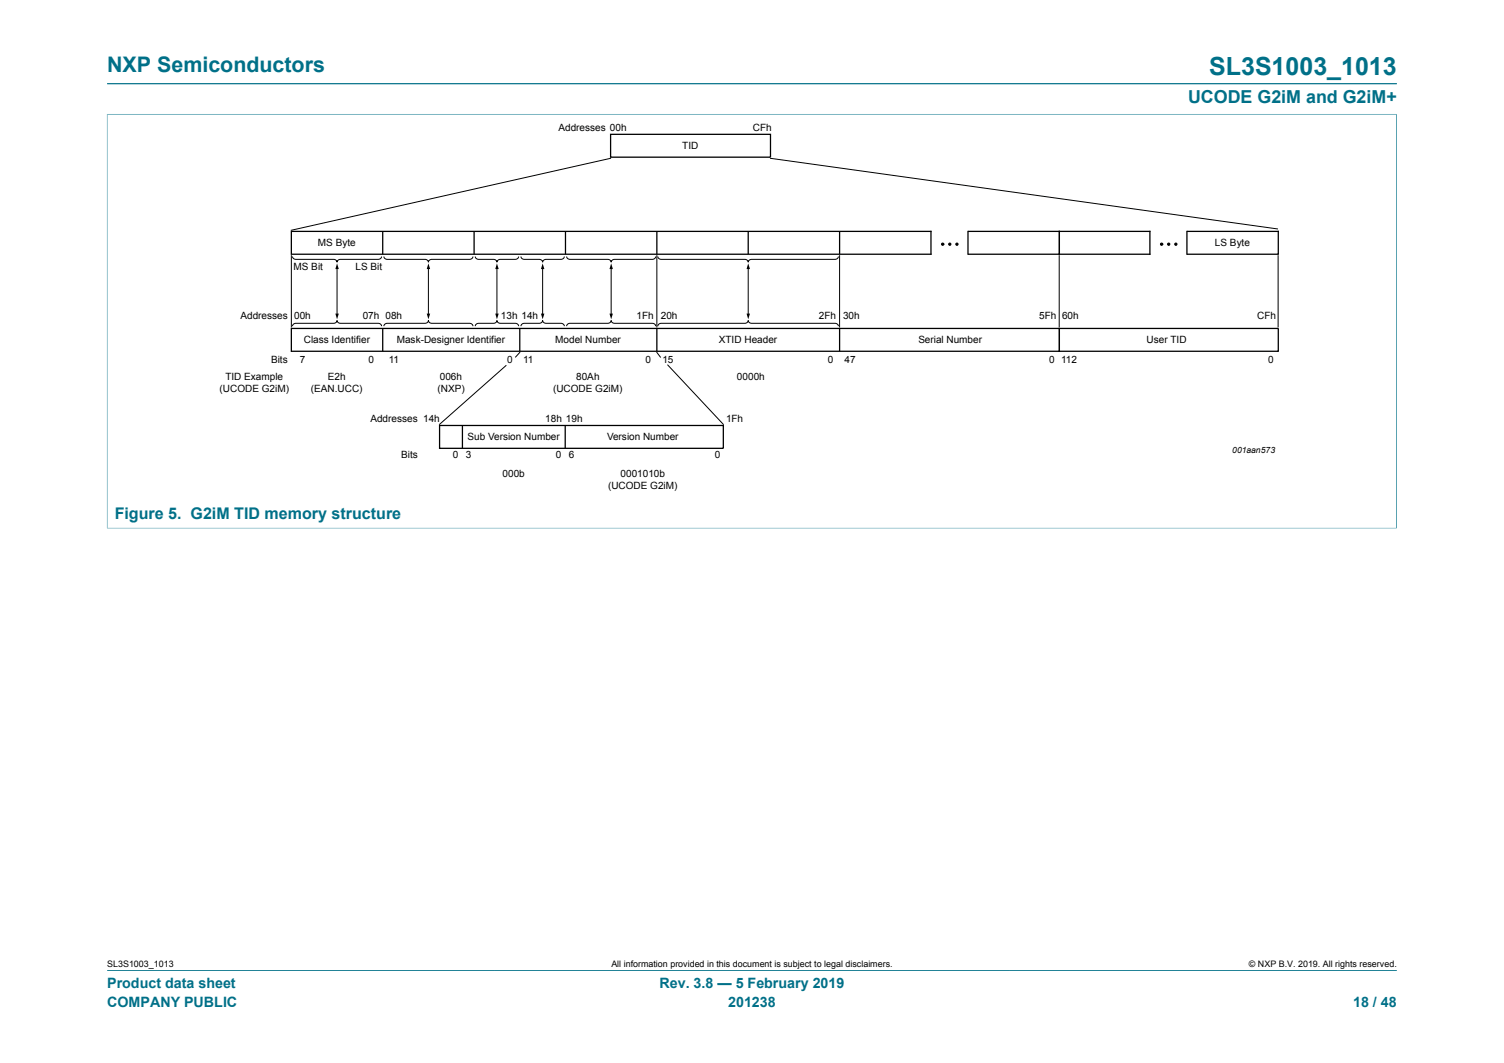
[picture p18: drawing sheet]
<svg xmlns="http://www.w3.org/2000/svg" width="297mm" height="210mm" viewBox="0 0 297 210" stroke-linecap="round" stroke-linejoin="round" font-family="sans-serif">
<defs><g id="words">
<text font-size="4.9" fill="#007088" x="238.8" y="14.8">SL3S1003_1013</text>
<text font-size="4.2" fill="#007088" x="21.2" y="14.2">NXP Semiconductors</text>
<text font-size="3.5" fill="#007088" x="234.6" y="20.3">UCODE G2iM and G2iM+</text>
<text font-size="3.2" fill="#007088" x="22.6" y="102.6">Figure 5. G2iM TID memory structure</text>
<g font-size="2.8" fill="#007088">
<text x="21.2" y="195.2">Product data sheet</text>
<text x="130.2" y="195.2">Rev. 3.8 — 5 February 2019</text>
<text x="21.2" y="199">COMPANY PUBLIC</text>
<text x="143.8" y="199">201238</text>
<text x="267.2" y="199">18 / 48</text>
</g>
<g font-size="2">
<text x="110.3" y="25.8">Addresses 00h</text>
<text x="134.7" y="29.5">TID</text>
<text x="148.6" y="25.8">CFh</text>
<text x="58" y="53.3">MS Bit</text>
<text x="62.8" y="48.6">MS Byte</text>
<text x="70.2" y="53.3">LS Bit</text>
<text x="239.9" y="48.6">LS Byte</text>
<text x="47.5" y="63.1">Addresses</text>
<text x="58.1" y="63.1">00h</text>
<text x="71.6" y="63.1">07h 08h</text>
<text x="98.9" y="63.1">13h 14h</text>
<text x="125.7" y="63.1">1Fh</text>
<text x="130.5" y="63.1">20h</text>
<text x="161.7" y="63.1">2Fh</text>
<text x="166.5" y="63.1">30h</text>
<text x="205.2" y="63.1">5Fh</text>
<text x="209.7" y="63.1">60h</text>
<text x="248.3" y="63.1">CFh</text>
<text x="53.5" y="71.6">Bits</text>
<text x="59.2" y="71.6">7</text>
<text x="60" y="67.8">Class Identifier</text>
<text x="72.8" y="71.6">0</text>
<text x="76.8" y="71.6">11</text>
<text x="78.4" y="67.8">Mask-Designer Identifier</text>
<text x="100.1" y="71.6">0</text>
<text x="103.3" y="71.6">11</text>
<text x="109.7" y="67.8">Model Number</text>
<text x="127.5" y="71.6">0</text>
<text x="130.8" y="71.6">15</text>
<text x="142" y="67.8">XTID Header</text>
<text x="163.5" y="71.6">0</text>
<text x="166.7" y="71.6">47</text>
<text x="181.3" y="67.8">Serial Number</text>
<text x="207.2" y="71.6">0</text>
<text x="209.5" y="71.6">112</text>
<text x="226.4" y="67.8">User TID</text>
<text x="250.4" y="71.6">0</text>
<text x="43.4" y="77.3">(UCODE G2iM)</text>
<text x="44.5" y="75">TID Example</text>
<text x="61.4" y="77.3">(EAN.UCC)</text>
<text x="64.8" y="75">E2h</text>
<text x="86.4" y="77.3">(NXP)</text>
<text x="86.9" y="75">006h</text>
<text x="109.2" y="77.3">(UCODE G2iM)</text>
<text x="113.8" y="75">80Ah</text>
<text x="145.5" y="75">0000h</text>
<text x="73.1" y="83.4">Addresses 14h</text>
<text x="107.7" y="83.4">18h 19h</text>
<text x="143.4" y="83.4">1Fh</text>
<text x="92.3" y="86.9">Sub Version Number</text>
<text x="119.9" y="86.9">Version Number</text>
<text x="79.2" y="90.6">Bits</text>
<text x="89.4" y="90.6">0</text>
<text x="92" y="90.6">3</text>
<text x="99.2" y="94.2">000b</text>
<text x="109.8" y="90.6">0</text>
<text x="112.3" y="90.6">6</text>
<text x="122.5" y="94.2">0001010b</text>
<text x="141.2" y="90.6">0</text>
<text x="120.1" y="96.5">(UCODE G2iM)</text>
</g>
<g font-size="1.8">
<text x="21.2" y="191.1">SL3S1003_1013</text>
<text x="120.7" y="191.1">All information provided in this document is subject to legal disclaimers.</text>
<text x="246.6" y="191.1">© NXP B.V. 2019. All rights reserved.</text>
</g>
<text font-size="1.7" x="243.3" y="89.5">001aan573</text>
</g></defs>
<path d="M21.2 16.6h254.6M21.1 22.6h254.8M21.2 22.5v81.9M275.8 22.5v81.9M21.1 104.3h254.8M21.2 191.7h254.6" fill="none" stroke="#007088" stroke-width=".2"/>
<g fill="none" stroke="#000" stroke-width=".2">
<path d="M120.6 31.3l-63.1 14.2M152.2 31.3l100.1 13.9M57.5 50.5v14.1M57.8 50.7a.63 .63 0 0 0 .6 .5h7.5a.63 .63 0 0 1 .7 .6 .63 .63 0 0 1 .6-.6h7.5a.63 .63 0 0 0 .7-.5M66.6 52.9v9.3M75.8 50.7a.63 .63 0 0 0 .7 .5h7.4a.63 .63 0 0 1 .7 .6 .63 .63 0 0 1 .7-.6h7.4a.63 .63 0 0 0 .7-.5M84.6 52.9v9.3M93.8 50.7a.63 .63 0 0 0 .7 .5h3a.63 .63 0 0 1 .6 .6 .63 .63 0 0 1 .7-.6h2.9a.63 .63 0 0 0 .7-.5M98.1 52.9v9.3M102.9 50.7a.63 .63 0 0 0 .6 .5h3a.63 .63 0 0 1 .7 .6 .63 .63 0 0 1 .6-.6h3a.63 .63 0 0 0 .6-.5M107.2 52.9v9.3M111.9 50.7a.62 .62 0 0 0 .7 .5h7.4a.63 .63 0 0 1 .7 .6 .63 .63 0 0 1 .7-.6h7.4a.63 .63 0 0 0 .7-.5"/>
<path d="M120.7 52.9v9.3M129.7 50.5v14.1M129.9 50.7a.63 .63 0 0 0 .7 .5h16.5a.63 .63 0 0 1 .7 .6 .63 .63 0 0 1 .6-.6h16.5a.63 .63 0 0 0 .7-.5M147.8 52.9v9.3M165.8 50.5v14.1M209.2 50.5v14.1M252.4 50.5v14.1M57.8 64.4a.63 .63 0 0 1 .6-.5h7.5a.63 .63 0 0 0 .7-.6 .63 .63 0 0 0 .6 .6h7.5a.63 .63 0 0 1 .7 .5M75.8 64.4a.63 .63 0 0 1 .7-.5h7.4a.63 .63 0 0 0 .7-.6 .63 .63 0 0 0 .7 .6h7.4a.63 .63 0 0 1 .7 .5M93.8 64.4a.63 .63 0 0 1 .7-.5h3a.63 .63 0 0 0 .6-.6 .63 .63 0 0 0 .7 .6h2.9a.63 .63 0 0 1 .7 .5M99.9 72.2l-13.1 11.6M102.6 69.6l-.8 .9"/>
<path d="M102.9 64.4a.63 .63 0 0 1 .6-.5h3a.63 .63 0 0 0 .7-.6 .63 .63 0 0 0 .6 .6h3a.63 .63 0 0 1 .6 .5M111.9 64.4a.63 .63 0 0 1 .7-.5h7.4a.63 .63 0 0 0 .7-.6 .63 .63 0 0 0 .7 .6h7.4a.63 .63 0 0 1 .7 .5M129.7 69.6l.7 .9M129.9 64.4a.63 .63 0 0 1 .7-.5h16.5a.63 .63 0 0 0 .7-.6 .63 .63 0 0 0 .6 .6h16.5a.63 .63 0 0 1 .7 .5M131.9 72.1l10.9 11.7"/>
<circle cx="186.1" cy="48.2" r=".23"/>
<circle cx="187.6" cy="48.2" r=".23"/>
<circle cx="189" cy="48.2" r=".23"/>
<circle cx="229.4" cy="48.2" r=".23"/>
<circle cx="230.8" cy="48.2" r=".23"/>
<circle cx="232.2" cy="48.2" r=".23"/>
</g>
<g fill="#000">
<path d="M66.6 52l.3 1.2h-.7zM84.6 52l.3 1.2h-.6zM98.1 52l.4 1.2h-.7zM107.2 52l.3 1.2h-.7zM120.7 52l.3 1.2h-.6zM147.8 52l.3 1.2h-.7zM66.2 62h.7l-.3 1.1zM84.3 62h.6l-.3 1.1zM97.8 62h.7l-.4 1.1zM106.8 62h.7l-.3 1.1zM120.4 62h.6l-.3 1.1zM147.4 62h.7l-.3 1.1z"/>
<circle cx="186.1" cy="48.2" r=".23"/>
<circle cx="187.6" cy="48.2" r=".23"/>
<circle cx="189" cy="48.2" r=".23"/>
<circle cx="229.4" cy="48.2" r=".23"/>
<circle cx="230.8" cy="48.2" r=".23"/>
<circle cx="232.2" cy="48.2" r=".23"/>
</g>
<g fill="none" stroke="#000" stroke-width=".25">
<path d="M120.6 26.5h31.6v4.6h-31.6zM75.6 45.7v4.5M93.6 45.7v4.5M111.7 45.7v4.5M129.7 45.7v4.5M147.8 45.7v4.5M165.8 45.7v4.5M183.8 45.6v4.7M184 45.7h-126.5v4.5h126.5M191.2 45.7h18.1M191.2 45.6v4.7M209.2 45.6v4.6h-18"/>
<path d="M227.1 45.6v4.7M227.2 45.7h-18v4.5h18M234.4 45.7h18.2M234.4 45.6v4.7M252.4 45.6v4.6h-18M57.5 64.9h151.7v4.5h-151.7zM75.6 64.9v4.5M102.6 64.9v4.5M129.7 64.9v4.5M165.8 64.9v4.5M209.2 64.9h43.2v4.5h-43.2zM86.8 84.1h56v4.5h-56z"/>
<path d="M91.3 84.1v4.5M111.6 84.1v4.5"/>
</g>
<use href="#words"/>
</svg>
